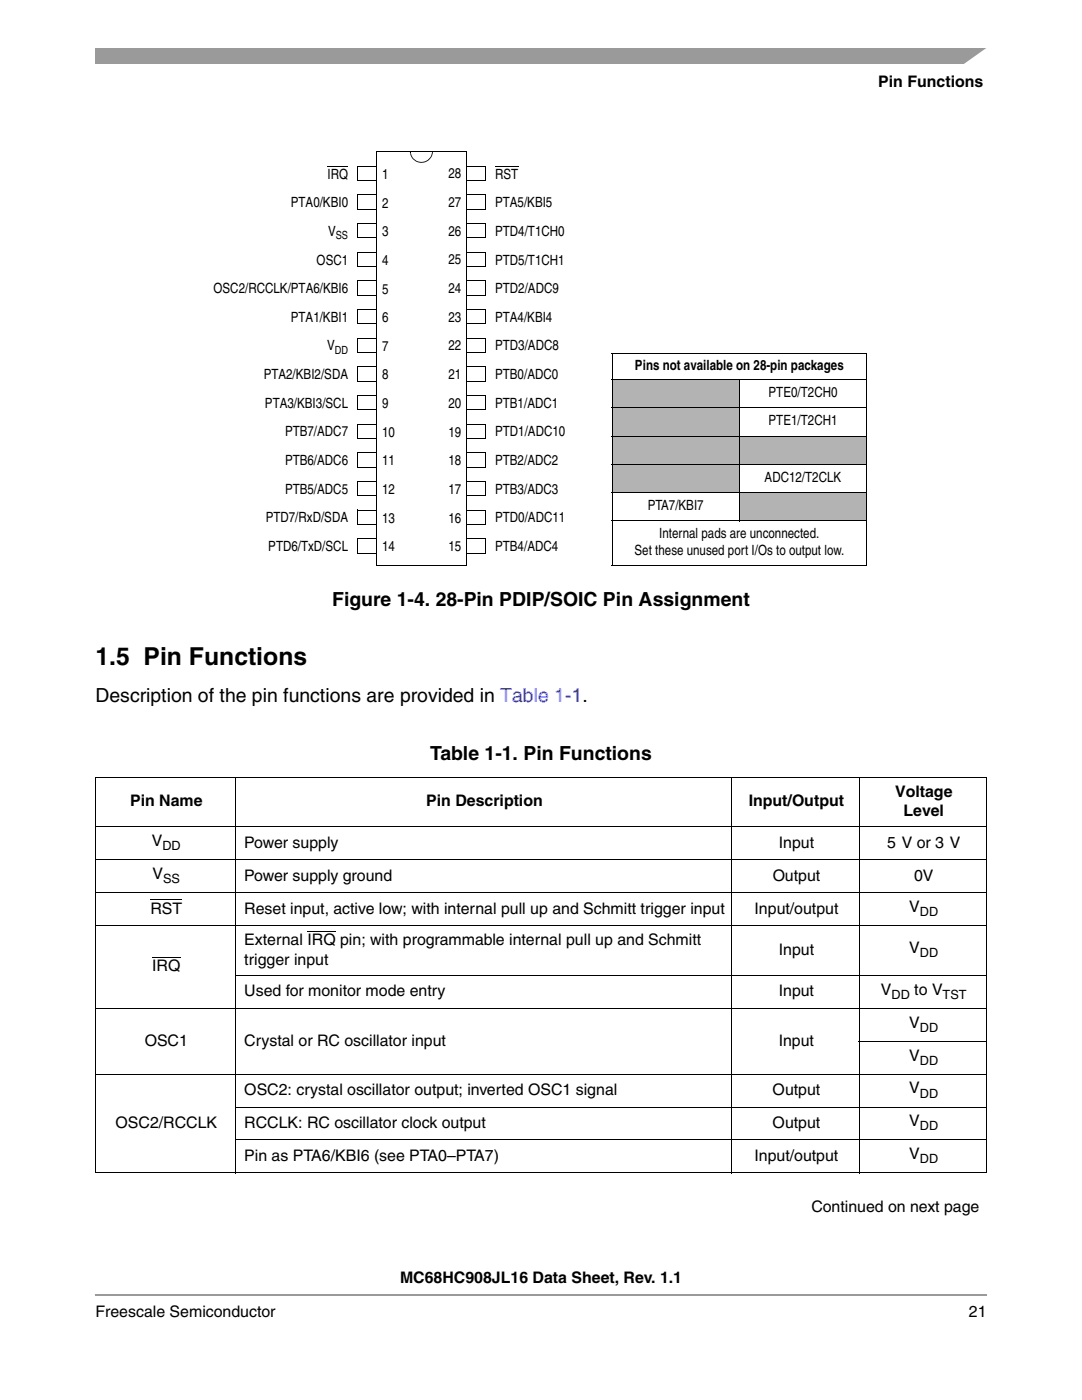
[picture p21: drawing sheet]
<svg xmlns="http://www.w3.org/2000/svg" width="216mm" height="279mm" viewBox="0 0 216 279" stroke-linecap="round" stroke-linejoin="round" font-family="sans-serif">
<defs><g id="words">
<text font-size="4.9" x="19" y="132.7">1.5 Pin Functions</text>
<g font-size="3.9">
<text x="66.3" y="121">Figure 1-4. 28-Pin PDIP/SOIC Pin Assignment</text>
<text x="19" y="140.1">Description of the pin functions are provided in Table 1-1.</text>
<text x="85.8" y="151.7">Table 1-1. Pin Functions</text>
</g>
<g font-size="3.2">
<text x="175.3" y="17.4">Pin Functions</text>
<text x="26" y="160.9">Pin Name</text>
<text x="85.1" y="160.9">Pin Description</text>
<text x="149.4" y="160.9">Input/Output</text>
<text x="178.6" y="159">Voltage</text>
<text x="180.3" y="162.9">Level</text>
<text x="30.3" y="168.9">V</text>
<text x="48.7" y="169.2">Power supply</text>
<text x="155.4" y="169.2">Input</text>
<text x="177" y="169.2">5 V or 3 V</text>
<text x="30.4" y="175.5">V</text>
<text x="48.7" y="175.7">Power supply ground</text>
<text x="154.2" y="175.7">Output</text>
<text x="182.4" y="175.7">0V</text>
<text x="30" y="182.3">RST</text>
<text x="48.7" y="182.3">Reset input, active low; with internal pull up and Schmitt trigger input</text>
<text x="150.6" y="182.3">Input/output</text>
<text x="181.4" y="182">V</text>
<text x="48.7" y="188.6">External IRQ pin; with programmable internal pull up and Schmitt</text>
<text x="155.4" y="190.6">Input</text>
<text x="181.4" y="190.3">V</text>
<text x="30.4" y="193.8">IRQ</text>
<text x="48.7" y="192.5">trigger input</text>
<text x="48.7" y="198.8">Used for monitor mode entry</text>
<text x="155.4" y="198.8">Input</text>
<text x="175.8" y="198.5">V</text>
<text x="182.4" y="198.5">to V</text>
<text x="28.9" y="208.7">OSC1</text>
<text x="48.7" y="208.7">Crystal or RC oscillator input</text>
<text x="155.4" y="208.7">Input</text>
<text x="181.4" y="205.1">V</text>
<text x="181.4" y="211.6">V</text>
<text x="48.7" y="218.5">OSC2: crystal oscillator output; inverted OSC1 signal</text>
<text x="154.2" y="218.5">Output</text>
<text x="181.4" y="218.2">V</text>
<text x="23.1" y="225.1">OSC2/RCCLK</text>
<text x="48.7" y="225.1">RCCLK: RC oscillator clock output</text>
<text x="154.2" y="225.1">Output</text>
<text x="181.4" y="224.8">V</text>
<text x="48.7" y="231.7">Pin as PTA6/KBI6 (see PTA0–PTA7)</text>
<text x="150.6" y="231.7">Input/output</text>
<text x="181.4" y="231.4">V</text>
<text x="161.9" y="241.9">Continued on next page</text>
<text x="79.8" y="256.1">MC68HC908JL16 Data Sheet, Rev. 1.1</text>
<text x="19" y="262.8">Freescale Semiconductor</text>
<text x="193.3" y="262.8">21</text>
</g>
<g font-size="2.8">
<text x="65.4" y="35.7">IRQ</text>
<text x="76.2" y="35.7">1</text>
<text x="89.5" y="35.6">28</text>
<text x="98.8" y="35.7">RST</text>
<text x="58" y="41.4">PTA0/KBI0</text>
<text x="76.2" y="41.4">2</text>
<text x="89.5" y="41.3">27</text>
<text x="98.8" y="41.4">PTA5/KBI5</text>
<text x="65.5" y="47.1">V</text>
<text x="76.2" y="47.2">3</text>
<text x="89.5" y="47">26</text>
<text x="98.8" y="47.1">PTD4/T1CH0</text>
<text x="63.2" y="52.8">OSC1</text>
<text x="76.2" y="52.9">4</text>
<text x="89.5" y="52.7">25</text>
<text x="98.8" y="52.8">PTD5/T1CH1</text>
<text x="42.6" y="58.5">OSC2/RCCLK/PTA6/KBI6</text>
<text x="76.2" y="58.6">5</text>
<text x="89.5" y="58.5">24</text>
<text x="98.8" y="58.5">PTD2/ADC9</text>
<text x="58" y="64.2">PTA1/KBI1</text>
<text x="76.2" y="64.3">6</text>
<text x="89.5" y="64.2">23</text>
<text x="98.8" y="64.2">PTA4/KBI4</text>
<text x="65.3" y="69.9">V</text>
<text x="76.2" y="70">7</text>
<text x="89.5" y="69.9">22</text>
<text x="98.8" y="69.9">PTD3/ADC8</text>
<text x="52.6" y="75.6">PTA2/KBI2/SDA</text>
<text x="76.2" y="75.7">8</text>
<text x="89.5" y="75.7">21</text>
<text x="98.8" y="75.7">PTB0/ADC0</text>
<text x="126.7" y="73.7">Pins not available on 28-pin packages</text>
<text x="52.9" y="81.4">PTA3/KBI3/SCL</text>
<text x="76.2" y="81.4">9</text>
<text x="89.5" y="81.4">20</text>
<text x="98.8" y="81.4">PTB1/ADC1</text>
<text x="153.4" y="79.2">PTE0/T2CH0</text>
<text x="56.9" y="87.1">PTB7/ADC7</text>
<text x="76.2" y="87.2">10</text>
<text x="89.5" y="87.1">19</text>
<text x="98.8" y="87.1">PTD1/ADC10</text>
<text x="153.4" y="84.9">PTE1/T2CH1</text>
<text x="56.9" y="92.8">PTB6/ADC6</text>
<text x="76.2" y="92.9">11</text>
<text x="89.5" y="92.9">18</text>
<text x="98.8" y="92.8">PTB2/ADC2</text>
<text x="56.9" y="98.5">PTB5/ADC5</text>
<text x="76.2" y="98.6">12</text>
<text x="89.5" y="98.6">17</text>
<text x="98.8" y="98.5">PTB3/ADC3</text>
<text x="129.2" y="101.8">PTA7/KBI7</text>
<text x="152.6" y="96.2">ADC12/T2CLK</text>
<text x="53" y="104.2">PTD7/RxD/SDA</text>
<text x="76.2" y="104.3">13</text>
<text x="89.5" y="104.3">16</text>
<text x="98.8" y="104.2">PTD0/ADC11</text>
<text x="131.6" y="107.3">Internal pads are unconnected.</text>
<text x="53.5" y="109.9">PTD6/TxD/SCL</text>
<text x="76.2" y="110">14</text>
<text x="89.5" y="110">15</text>
<text x="98.8" y="109.9">PTB4/ADC4</text>
<text x="126.6" y="110.8">Set these unused port I/Os to output low.</text>
</g>
<g font-size="2.5">
<text x="32.4" y="169.7">DD</text>
<text x="32.6" y="176.3">SS</text>
<text x="183.6" y="182.8">DD</text>
<text x="183.6" y="191.1">DD</text>
<text x="177.9" y="199.3">DD</text>
<text x="188.1" y="199.3">TST</text>
<text x="183.6" y="205.9">DD</text>
<text x="183.6" y="212.4">DD</text>
<text x="183.6" y="219">DD</text>
<text x="183.6" y="225.6">DD</text>
<text x="183.6" y="232.2">DD</text>
</g>
<g font-size="2.2">
<text x="67" y="47.8">SS</text>
<text x="66.8" y="70.7">DD</text>
</g>
</g></defs>
<path d="M19 9.5h177.8v3.2h-177.8z" fill="#9a9a9a"/>
<path d="M192 13l5.3-3.8h1.5v3.8z" fill="#fff"/>
<path d="M19 257.2h177.8v2.8h-177.8z" fill="#fff"/>
<g fill="#9a9a9a">
<path d="M19 258.3v.3z"/>
<path d="M196.8 258.3v.3z"/>
</g>
<path d="M19 258.4h177.8" fill="none" stroke="#9a9a9a" stroke-width=".36"/>
<g fill="none" stroke="#000" stroke-width=".2">
<path d="M65.4 33.2h4.1M71.3 36h3.8M71.4 33.1v2.9M71.4 38.8v2.9M71.4 33.2h3.8M71.4 38.9h3.8M75.1 30.1v82.8M75.1 30.2h18.1M93 36h3.8M93.1 33.2h3.8M93.1 38.9h3.8M93.1 30.2v82.8"/>
<path d="M96.8 33.2v2.9M96.8 38.9v2.9M98.8 33.2h4.6M71.3 41.7h3.8M71.3 47.5h3.8M71.3 53.2h3.8M71.3 58.9h3.8M71.4 44.5v3M71.4 50.2v3M71.4 56v2.9M71.4 44.6h3.8M71.4 50.3h3.8"/>
<path d="M71.4 56h3.8M93 41.7h3.8M93 47.5h3.8M93 53.2h3.8M93 58.9h3.8M93.1 44.6h3.8M93.1 50.3h3.8M93.1 56h3.8M96.8 44.6v2.9M96.8 50.3v3M96.8 56v3M71.3 64.6h3.8"/>
<path d="M71.3 70.3h3.8M71.3 76.1h3.8M71.4 61.7v2.9M71.4 67.4v2.9M71.4 73.1v3M71.4 78.8v3M71.4 61.8h3.8M71.4 67.5h3.8M71.4 73.2h3.8M71.4 78.9h3.8M93 64.6h3.8M93 70.3h3.8"/>
<path d="M93 76.1h3.8M93.1 61.8h3.8M93.1 67.5h3.8M93.1 73.2h3.8M93.1 78.9h3.8M96.8 61.8v2.9M96.8 67.5v2.9M96.8 73.2v2.9M96.8 78.9v3M71.3 98.9h3.8M71.3 81.8h3.8M71.3 87.5h3.8"/>
<path d="M71.3 93.2h3.8M71.4 84.6v2.9M71.4 90.3v2.9M71.4 96v2.9M71.4 96.1h3.8M71.4 84.6h3.8M71.4 90.4h3.8M93 98.9h3.8M93 81.8h3.8M93 87.5h3.8M93 93.2h3.8M93.1 96.1h3.8"/>
<path d="M93.1 84.6h3.8M93.1 90.4h3.8M96.8 84.6v3M96.8 90.4v2.9M96.8 96.1v2.9M71.3 104.6h3.8M71.3 110.4h3.8M71.4 101.7v2.9M71.4 107.4v3M71.4 101.8h3.8M71.4 107.5h3.8M75 112.9h18.1"/>
<path d="M93 104.6h3.8M93 110.4h3.8M93.1 101.8h3.8M93.1 107.5h3.8M96.8 101.8v2.9M96.8 107.5v3M19 155.1h177.9M19 155.2v78.8M47 155v79.2M146.1 155v79.2M171.5 155v79.2M196.8 155.2v78.8"/>
<path d="M19 165h177.9M19 171.6h177.9M19 178.2h177.9M30 179.6h6.4M19 184.7h177.9M30.4 191.1h5.6M46.9 194.6h150M61.3 185.9h5.7M19 201.2h177.9M19 214.4h177.9M171.4 207.8h25.5M19 234.1h177.9"/>
<path d="M46.9 220.9h150M46.9 227.5h150"/>
</g>
<path d="M81.8 30.1h.2v.3h-.2zM81.8 30.4h.2v.2h-.2zM86.2 30.2l.2 .1zM81.8 30.6h.2l.3 .8 .6 .5 .5 .3 .7 .1 .8-.1 .5-.3 .5-.6 .3-1h.2a2.3 2.3 0 0 1-2.1 2.2 2.3 2.3 0 0 1-2.5-1.9z" fill="#000"/>
<g fill="#b3b3b3">
<path d="M122.1 75.8h25.4v5.6h-25.4z"/>
<path d="M122.1 81.4h25.4v5.6h-25.4z"/>
<path d="M122.1 87h50.8v5.7h-50.8z"/>
<path d="M122.1 92.7h25.4v5.6h-25.4z"/>
<path d="M147.5 98.3h25.4v5.7h-25.4z"/>
</g>
<path d="M122 70.5h51M122 75.8h51M122.1 70.5v42.2M147.5 75.7v28.4M172.9 70.5v42.2M122 81.4h51M122 87h51M122 92.7h51M122 98.3h51M122 104h51M122 112.8h51" fill="none" stroke="#000" stroke-width=".2"/>
<use href="#words"/>
</svg>
